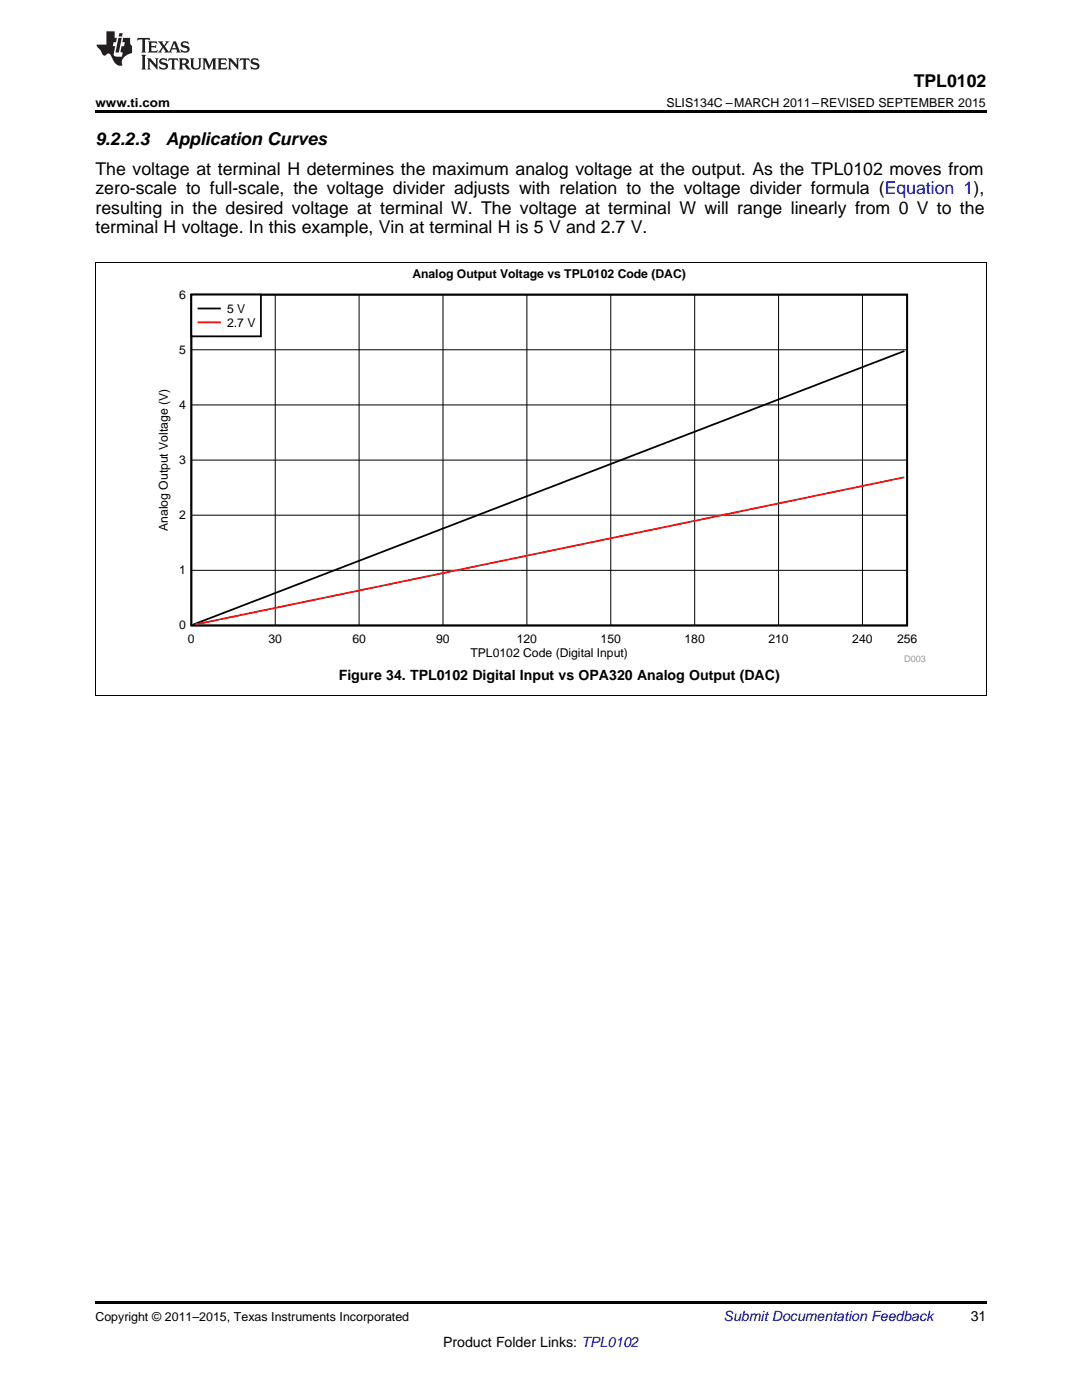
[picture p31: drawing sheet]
<svg xmlns="http://www.w3.org/2000/svg" width="216mm" height="279mm" viewBox="0 0 216 279" stroke-linecap="round" stroke-linejoin="round" font-family="sans-serif">
<defs><g id="words">
<g font-size="3.5">
<text x="182.3" y="17.3">TPL0102</text>
<text x="19" y="28.9">9.2.2.3</text>
<text x="33.1" y="28.9">Application Curves</text>
<text x="19" y="34.9">The voltage at terminal H determines the maximum analog voltage at the output. As the TPL0102 moves from</text>
<text x="19" y="38.8">zero-scale to full-scale, the voltage divider adjusts with relation to the voltage divider formula (Equation 1),</text>
<text x="19" y="42.7">resulting in the desired voltage at terminal W. The voltage at terminal W will range linearly from 0 V to the</text>
<text x="19" y="46.5">terminal H voltage. In this example, Vin at terminal H is 5 V and 2.7 V.</text>
</g>
<g font-size="2.8">
<text x="67.6" y="135.8">Figure 34. TPL0102 Digital Input vs OPA320 Analog Output (DAC)</text>
<text x="193.7" y="263.6">31</text>
<text x="88.4" y="268.9">Product Folder Links: TPL0102</text>
</g>
<text font-size="2.8" fill="#0000c8" x="144.4" y="263.6">Submit Documentation Feedback</text>
<g font-size="2.5">
<text x="19" y="21.4">www.ti.com</text>
<text x="133" y="21.4">SLIS134C –MARCH 2011–REVISED SEPTEMBER 2015</text>
<text x="19" y="263.6">Copyright © 2011–2015, Texas Instruments Incorporated</text>
</g>
<g font-size="2.4">
<text x="35.8" y="59.6">6</text>
<text x="82.3" y="55.4">Analog Output Voltage vs TPL0102 Code (DAC)</text>
<text x="45.3" y="62.4">5 V</text>
<text x="45.3" y="65.2">2.7 V</text>
<text x="35.8" y="70.6">5</text>
<text x="35.8" y="81.6">4</text>
<text x="35.8" y="92.6">3</text>
<text x="33.5" y="105.9" transform="rotate(-90 33.5 105.9)">Analog Output Voltage (V)</text>
<text x="35.8" y="103.6">2</text>
<text x="35.8" y="114.6">1</text>
<text x="35.8" y="125.6">0</text>
<text x="37.5" y="128.4">0</text>
<text x="53.6" y="128.4">30</text>
<text x="70.3" y="128.4">60</text>
<text x="87" y="128.4">90</text>
<text x="93.9" y="131.2">TPL0102 Code (Digital Input)</text>
<text x="103.1" y="128.4">120</text>
<text x="119.8" y="128.4">150</text>
<text x="136.6" y="128.4">180</text>
<text x="153.3" y="128.4">210</text>
<text x="170.1" y="128.4">240</text>
<text x="179" y="128.4">256</text>
</g>
<text font-size="1.8" fill="#999" x="180.4" y="132.2">D003</text>
</g></defs>
<path d="M19 259.7h177.8v.5h-177.8z" fill="#000"/>
<path d="M19.1 52.5v86.3M196.8 52.5v86.3M19 138.8h177.8" fill="none" stroke="#000" stroke-width=".2"/>
<path d="M31.2 53.6h153.5v78.7h-153.5z" fill-rule="evenodd" fill="#fff"/>
<path d="M38.2 58.8h142.8v66h-142.8zM180.5 70.1l-141.9 54.6" fill="none" stroke="#000" stroke-width=".35"/>
<g fill="none" stroke="#000" stroke-width=".2">
<path d="M54.9 58.8v66M71.7 58.8v66M88.4 58.8v66M105.1 58.8v66M121.9 58.8v66M138.6 58.8v66M155.4 58.8v66M172.1 58.8v66M38.2 69.8h142.8M38.2 91.8h142.8M38.2 80.8h142.8M38.2 113.8h142.8"/>
<path d="M38.2 102.8h142.8"/>
</g>
<path d="M180.5 95.3l-141.6 29.4" fill="none" stroke="#f00" stroke-width=".35"/>
<path d="M38.2 58.8h13.9v8.3h-13.9z" fill-rule="evenodd" fill="#fff"/>
<path d="M38.2 58.8h13.9v8.3h-13.9zM39.6 61.6h4.3" fill="none" stroke="#000" stroke-width=".35"/>
<path d="M39.6 64.3h4.3" fill="none" stroke="#f00" stroke-width=".35"/>
<path d="M19 52.5h177.8" fill="none" stroke="#000" stroke-width=".2"/>
<path d="M19 22h177.8v.5h-177.8z" fill="#000"/>
<g fill="#231f20">
<path d="M27.5 7.6l-.1 .5 .4-.2h.6v.1v2.1l-.2 .4h1l-.3-.4v-2.1l.1-.1h.5l.5 .2-.2-.5zM29.5 8.3l.2 .3v1.5l-.2 .4h1.8l.2-.6a1.04 1.04 0 0 1-1.3 .2v-.7h.6l.3 .2v-.6l-.3 .2h-.6v-.6l.8-.1 .4 .3-.2-.5zM31.5 8.3l.9 1.1-.9 1.1h.8l-.2-.2 .5-.7 .4 .7-.2 .2h1.5l-.1-.2 .1-.4h.9l.1 .4-.2 .2h1l-.3-.3-.7-1.9h-.5l-.9 2-.8-1 .9-1h-.8l.1 .3-.3 .5-.4-.6 .2-.2zM34.7 8.6l.4 1h-.7zM36.3 8.4a.63 .63 0 0 0-.2 .7 .63 .63 0 0 0 .6 .4l.6 .2 .1 .2a.75 .75 0 0 1-.7 .4 .75 .75 0 0 1-.6-.5l.1 .7 .1-.1a1.11 1.11 0 0 0 1.5-.6 1.13 1.13 0 0 0-1.2-.8l-.1-.4a1.04 1.04 0 0 1 1.2 .2l-.2-.5-.1 .1-.5-.2zM28.2 10.9l.2 .4v2.2l-.2 .4h1l-.3-.4v-2.2l.3-.4zM29.3 11.6l.3 .4v1.5l-.3 .4h.8l-.2-.4v-1.3l1.5 1.7v-1.9l.2-.4h-.7l.2 .4v.9l-1.1-1.3zM32 11.8a.62 .62 0 0 0-.2 .7 .62 .62 0 0 0 .6 .4l.6 .1 .1 .3a.76 .76 0 0 1-.7 .3 .76 .76 0 0 1-.6-.4l.1 .7 .1-.1a1.11 1.11 0 0 0 1.5-.6 1.13 1.13 0 0 0-1.2-.8l-.1-.4a1.04 1.04 0 0 1 1.2 .2l-.2-.6-.1 .1-.5-.1zM33.7 11.6l-.2 .6a.61 .61 0 0 1 .8-.3v1.6l-.2 .4h.9l-.2-.4v-1.6a.63 .63 0 0 1 .8 .3l-.2-.6zM35.6 11.6l.3 .4v1.5l-.3 .4h1l-.2-.2v-.8l.5 .2a.76 .76 0 0 0 1.2 .7l-1-1a.58 .58 0 0 0 .6-.5 .58 .58 0 0 0-.5-.6zM36.4 11.9h.1a.45 .45 0 0 1 .5 .1 .45 .45 0 0 1 .1 .5l-.7 .2zM37.9 11.6l.2 .2a2.17 2.17 0 0 0 .3 1.9 .99 .99 0 0 0 1.6-.6v-1.1l.2-.4h-.7l.2 .2a1.92 1.92 0 0 1-.2 1.8 .6 .6 0 0 1-.9-.5v-1.1l.2-.4zM40.4 11.6l.2 .4v1.5l-.2 .4h.7l-.2-.4v-1.4l.8 1.8 .8-1.8v1.4l-.2 .4h.9l-.2-.4v-1.5l.2-.4h-.8l-.6 1.5-.6-1.5zM43.4 11.6l.2 .4v1.5l-.2 .4h1.8l.2-.6a1.04 1.04 0 0 1-1.3 .1v-.6h.5l.4 .2v-.6l-.4 .2h-.5v-.7h.8l.3 .3-.1-.6zM45.5 11.6l.2 .4v1.5l-.2 .4h.7l-.2-.4v-1.3l1.5 1.7v-1.9l.2-.4h-.7l.2 .4v.9l-1.1-1.3zM47.9 11.6l-.1 .6a.61 .61 0 0 1 .8-.3v1.6l-.3 .4h1l-.3-.4 .1-1.6a.63 .63 0 0 1 .7 .3l-.1-.6zM50.2 11.8a.62 .62 0 0 0-.2 .7 .62 .62 0 0 0 .6 .4l.6 .1 .2 .3a.76 .76 0 0 1-.8 .3 .76 .76 0 0 1-.6-.4l.1 .7 .2-.1a1.11 1.11 0 0 0 1.5-.6 1.13 1.13 0 0 0-1.3-.8l-.1-.4a1.04 1.04 0 0 1 1.2 .2l-.1-.6-.2 .1-.5-.1z"/>
<path d="M21.2 6.3v2.6h-1.9l.1 .4 .7 .9a.91 .91 0 0 0 1 .8 .56 .56 0 0 1 .5-.3 .56 .56 0 0 1 .5 .3l.4 .8a1.53 1.53 0 0 0 1.9 1.2 1.54 1.54 0 0 1 1-2.1l.9-.3v-1.4a1.52 1.52 0 0 1-.3-1.6h-1.4l-.2 .8h.5l-.2 .8h-.4l-.2 1v.2l.4 .1-.2 .8a1.93 1.93 0 0 1-1.6-.3l.3-1.8h-.5l.2-.8h.4l.2-.8h-.4v-1.3zM23.6 7.6l-.6 2.9h.7l.6-2.9zM23.8 6.6l-.1 .7h.6l.2-.7z"/>
</g>
<use href="#words"/>
</svg>
